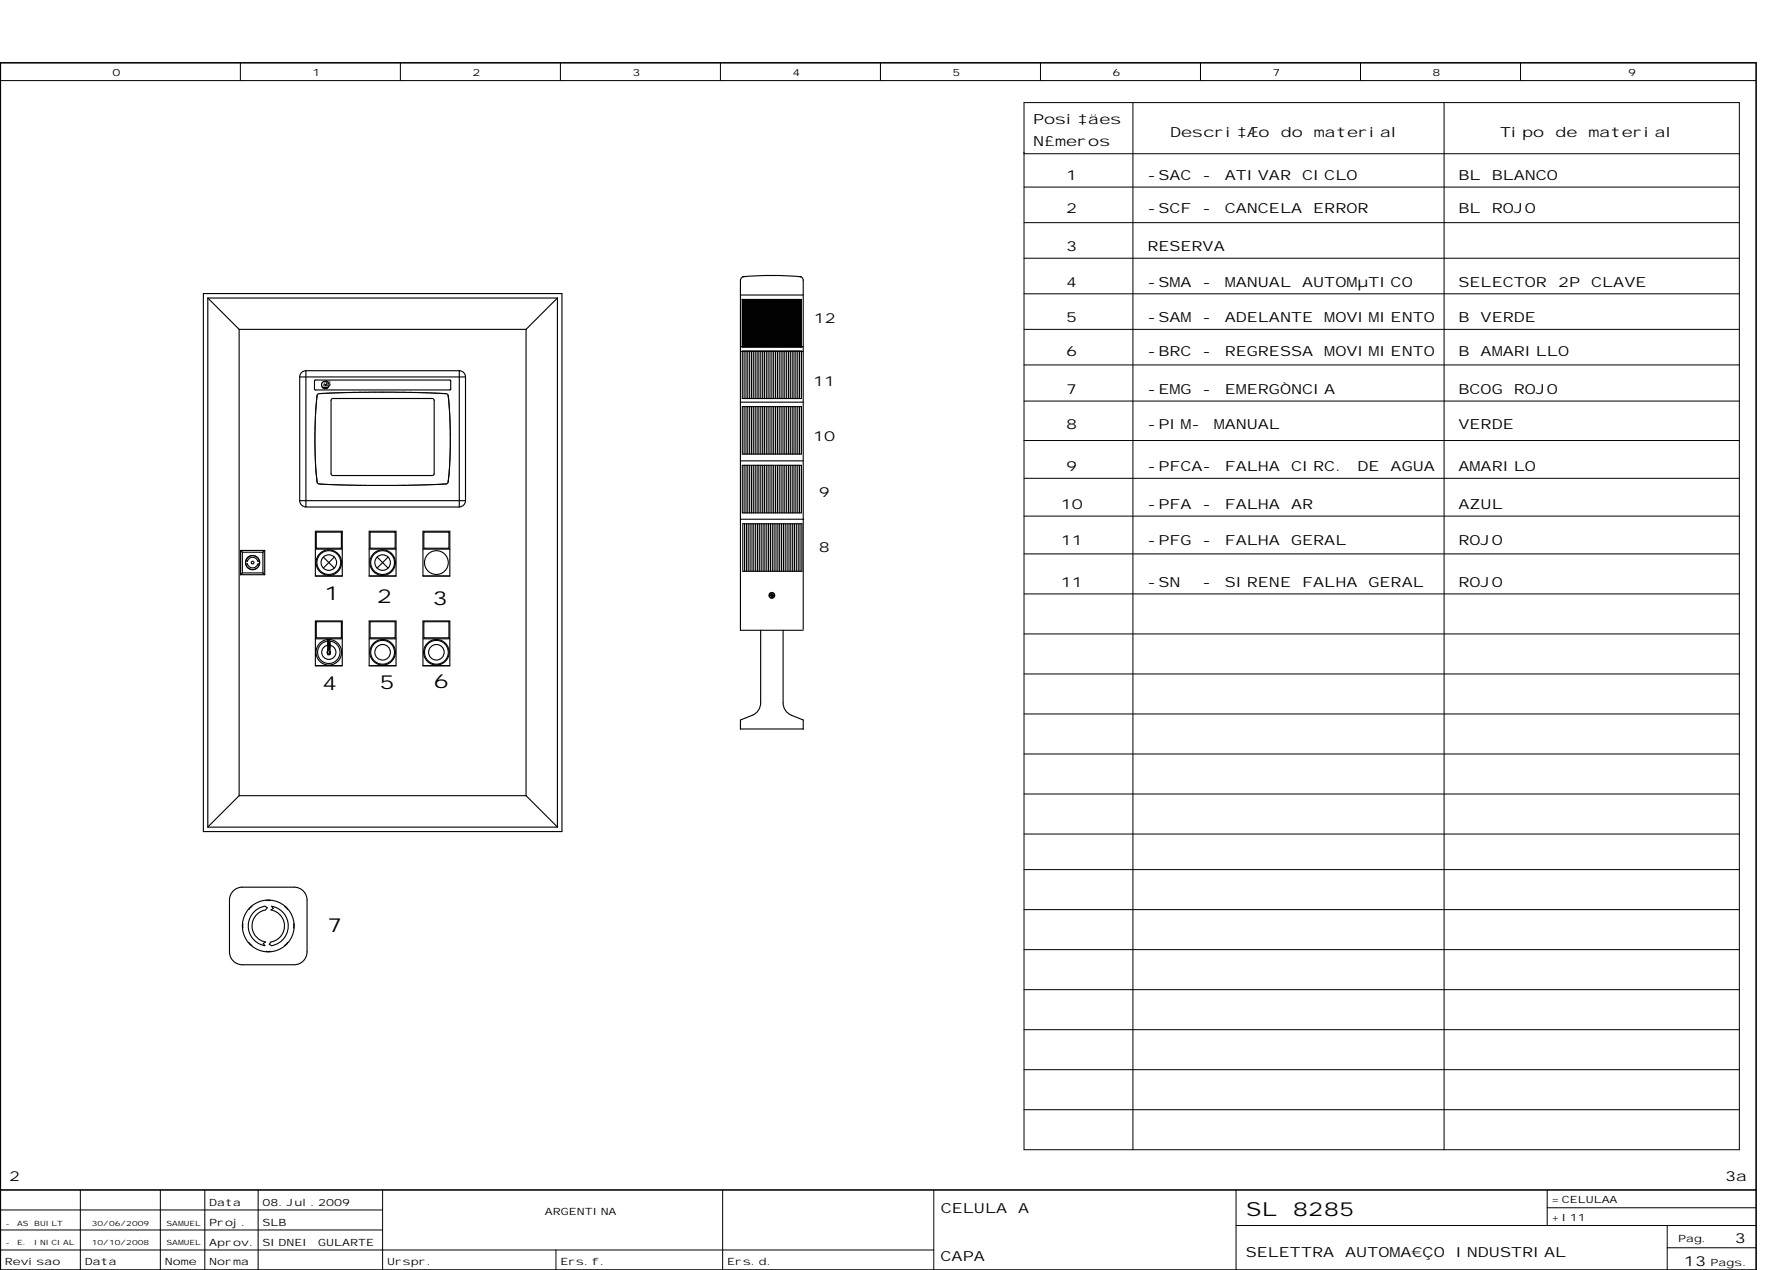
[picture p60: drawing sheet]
<svg xmlns="http://www.w3.org/2000/svg" width="399mm" height="286mm" viewBox="0 0 399 286" stroke-linecap="round" stroke-linejoin="round" font-family="sans-serif">
<defs><g id="words">
<g font-size="4.4">
<text x="72.9" y="134.9">1</text>
<text x="84.7" y="135.6">2</text>
<text x="97.3" y="136">3</text>
<text x="72.5" y="155.3">4</text>
<text x="85.3" y="155">5</text>
<text x="97.6" y="154.8">6</text>
<text x="73.6" y="209.5">7</text>
<text x="280.4" y="273.5">SL</text>
<text x="290.8" y="273.5">8285</text>
</g>
<g font-size="3.1">
<text x="232.4" y="27.9">Posi‡äes</text>
<text x="232.4" y="32.9">N£meros</text>
<text x="263.3" y="30.9">Descri‡Æo</text>
<text x="288.1" y="30.9">do</text>
<text x="295.6" y="30.9">material</text>
<text x="337.5" y="30.9">Tipo</text>
<text x="349.9" y="30.9">de</text>
<text x="357.4" y="30.9">material</text>
<text x="239.9" y="40.5">1</text>
<text x="258.1" y="40.5">-SAC</text>
<text x="270.6" y="40.5">-</text>
<text x="275.5" y="40.5">ATIVAR</text>
<text x="293" y="40.5">CICLO</text>
<text x="328.1" y="40.5">BL</text>
<text x="335.6" y="40.5">BLANCO</text>
<text x="239.9" y="48">2</text>
<text x="258.1" y="48">-SCF</text>
<text x="270.6" y="48">-</text>
<text x="275.5" y="48">CANCELA</text>
<text x="295.4" y="48">ERROR</text>
<text x="328.1" y="48">BL</text>
<text x="335.6" y="48">ROJO</text>
<text x="239.9" y="56.5">3</text>
<text x="258.1" y="56.5">RESERVA</text>
<text x="239.9" y="64.5">4</text>
<text x="258.1" y="64.5">-SMA</text>
<text x="270.6" y="64.5">-</text>
<text x="275.5" y="64.5">MANUAL</text>
<text x="293" y="64.5">AUTOMµTICO</text>
<text x="328.1" y="64.5">SELECTOR</text>
<text x="350.5" y="64.5">2P</text>
<text x="358" y="64.5">CLAVE</text>
<text x="183.1" y="72.6">12</text>
<text x="239.9" y="72.5">5</text>
<text x="258.1" y="72.5">-SAM</text>
<text x="270.6" y="72.5">-</text>
<text x="275.5" y="72.5">ADELANTE</text>
<text x="297.9" y="72.5">MOVIMIENTO</text>
<text x="328.1" y="72.5">B</text>
<text x="333.1" y="72.5">VERDE</text>
<text x="239.9" y="80">6</text>
<text x="258.1" y="80">-BRC</text>
<text x="270.6" y="80">-</text>
<text x="275.5" y="80">REGRESSA</text>
<text x="297.9" y="80">MOVIMIENTO</text>
<text x="328.1" y="80">B</text>
<text x="333.1" y="80">AMARILLO</text>
<text x="183" y="86.8">11</text>
<text x="239.9" y="88.5">7</text>
<text x="258.1" y="88.5">-EMG</text>
<text x="270.6" y="88.5">-</text>
<text x="275.5" y="88.5">EMERGÒNCIA</text>
<text x="328.1" y="88.5">BCOG</text>
<text x="340.6" y="88.5">ROJO</text>
<text x="183" y="99.3">10</text>
<text x="239.9" y="96.5">8</text>
<text x="258.1" y="96.5">-PIM-</text>
<text x="273.1" y="96.5">MANUAL</text>
<text x="328.1" y="96.5">VERDE</text>
<text x="239.9" y="106">9</text>
<text x="258.1" y="106">-PFCA-</text>
<text x="275.5" y="106">FALHA</text>
<text x="290.5" y="106">CIRC.</text>
<text x="305.4" y="106">DE</text>
<text x="312.9" y="106">AGUA</text>
<text x="328.1" y="106">AMARILO</text>
<text x="184.2" y="111.8">9</text>
<text x="238.6" y="114.5">10</text>
<text x="258.1" y="114.5">-PFA</text>
<text x="270.6" y="114.5">-</text>
<text x="275.5" y="114.5">FALHA</text>
<text x="290.5" y="114.5">AR</text>
<text x="328.1" y="114.5">AZUL</text>
<text x="184.2" y="124.3">8</text>
<text x="238.6" y="122.5">11</text>
<text x="258.1" y="122.5">-PFG</text>
<text x="270.6" y="122.5">-</text>
<text x="275.5" y="122.5">FALHA</text>
<text x="290.5" y="122.5">GERAL</text>
<text x="328.1" y="122.5">ROJO</text>
<text x="238.6" y="132.1">11</text>
<text x="258.1" y="132.1">-SN</text>
<text x="270.6" y="132.1">-</text>
<text x="275.5" y="132.1">SIRENE</text>
<text x="293" y="132.1">FALHA</text>
<text x="307.9" y="132.1">GERAL</text>
<text x="328.1" y="132.1">ROJO</text>
<text x="2.1" y="265.6">2</text>
<text x="388.1" y="265.6">3a</text>
<text x="211.7" y="272.9">CELULA</text>
<text x="229.1" y="272.9">A</text>
<text x="390.3" y="279.7">3</text>
<text x="211.6" y="283.7">CAPA</text>
<text x="280.3" y="282.8">SELETTRA</text>
<text x="302.6" y="282.8">AUTOMA€ÇO</text>
<text x="327.5" y="282.8">INDUSTRIAL</text>
<text x="378.9" y="284.8">13</text>
</g>
<g font-size="2.3">
<text x="25.3" y="17.1">0</text>
<text x="70.3" y="17.1">1</text>
<text x="106.3" y="17.1">2</text>
<text x="142.3" y="17.1">3</text>
<text x="178.3" y="17.1">4</text>
<text x="214.3" y="17.1">5</text>
<text x="250.3" y="17.1">6</text>
<text x="286.3" y="17.1">7</text>
<text x="322.3" y="17.1">8</text>
<text x="366.3" y="17.1">9</text>
<text x="47.1" y="271.1">Data</text>
<text x="47.1" y="275.6">Proj.</text>
<text x="59.1" y="271.1">08.Jul.2009</text>
<text x="59.1" y="275.6">SLB</text>
<text x="122.6" y="273.3">ARGENTINA</text>
<text x="349.1" y="270.6">= CELULAA</text>
<text x="349.1" y="274.6">+ I11</text>
<text x="47.1" y="280.1">Aprov.</text>
<text x="59.1" y="280.1">SIDNEI</text>
<text x="71.6" y="280.1">GULARTE</text>
<text x="377.5" y="279.4">Pag.</text>
<text x="1.1" y="284.4">Revisao</text>
<text x="19.1" y="284.4">Data</text>
<text x="37.1" y="284.4">Nome</text>
<text x="47.1" y="284.4">Norma</text>
<text x="87.1" y="284.4">Urspr.</text>
<text x="126.1" y="284.4">Ers.f.</text>
<text x="163.6" y="284.4">Ers.d.</text>
<text x="384.8" y="284.8">Pags.</text>
</g>
<g font-size="1.6">
<text x="72.6" y="86.9">AB</text>
<text x="1.2" y="275.6">-</text>
<text x="3.8" y="275.6">AS</text>
<text x="7.7" y="275.6">BUILT</text>
<text x="20.7" y="275.6">30/06/2009</text>
<text x="37.5" y="275.6">SAMUEL</text>
<text x="1.2" y="280">-</text>
<text x="3.8" y="280">E.</text>
<text x="7.7" y="280">INICIAL</text>
<text x="20.7" y="280">10/10/2008</text>
<text x="37.5" y="280">SAMUEL</text>
</g>
</g></defs>
<g fill="none" stroke="#000" stroke-width=".22">
<path d="M.1 18.1h395M54.1 14.1v4M90.1 14.1v4M126.1 14.1v4M162.1 14.1v4M198.1 14.1v4M234.1 14.1v4M270.1 14.1v4M306.1 14.1v4M342.1 14.1v4M230.4 23.1h160.9v235.5h-160.9zM230.4 34.6h160.9"/>
<path d="M254.9 23.1v235.5M324.9 23.1v235.5M230.4 42.1h160.9M230.4 50.1h160.9M230.4 58.1h160.9M230.4 66.1h160.9M230.4 74.1h160.9M230.4 90.2h160.9M230.4 82.1h160.9M230.4 99.1h160.9M230.4 107.6h160.9M230.4 116.1h160.9"/>
<path d="M230.4 124.6h160.9M230.4 133.6h160.9M230.4 142.6h160.9M230.4 151.6h160.9M230.4 160.6h160.9M230.4 169.6h160.9M230.4 178.6h160.9M230.4 187.6h160.9M230.4 195.6h160.9M230.4 204.6h160.9M230.4 213.6h160.9M230.4 222.6h160.9"/>
<path d="M230.4 231.6h160.9M230.4 240.6h160.9M230.4 249.6h160.9M.1 272.1h86M.1 276.6h86M18.1 267.6v18M36.1 267.6v18M46.1 267.6v18M58.1 267.6v18M86.1 267.6v18M162.6 267.6v18M210.1 267.6v18"/>
<path d="M278.1 267.6v18M278.1 275.6h117M348.1 267.6v8M348.1 271.6h47M375.1 275.6v10M.1 281.1h210M125.1 281.1v4.5M375.1 280.6h20"/>
</g>
<path d="M.1 14.1h395v271.5h-395zM.1 267.6h395" fill="none" stroke="#000" stroke-width=".35"/>
<g fill="none" stroke="#000" stroke-width=".25">
<path d="M45.7 66h80.7v121h-80.7zM46.8 67v119h78.6v-119M46.8 67l7 7.1M46.8 67h78.6M53.8 74.1v104.9M53.8 74.1h64.5M118.3 74.1v104.9M125.4 67l-7.1 7.1M166.6 62.9v78.9h14.1M166.6 66.4h14.1M166.6 78h14.1M166.6 79.1h14.1"/>
<path d="M167 79h13.3v10.6h-13.3zM167 62.2l7.3-.2 6 .2M167.4 62.2a.8 .8 0 0 0-.8 .8M167.4 79v10.7M167.8 79v10.7M168.2 79v10.7M168.6 79v10.7M169.1 79v10.7M169.5 79v10.7M169.9 79v10.7M170.3 79v10.7M170.7 79v10.7"/>
<path d="M171.1 79v10.7M171.6 79v10.7M172 79v10.7M172.4 79v10.7M172.8 79v10.7M173.2 79v10.7M173.6 79v10.7M174.1 79v10.7M174.5 79v10.7M174.9 79v10.7M175.3 79v10.7M175.7 79v10.7"/>
<path d="M176.1 79v10.7M176.6 79v10.7M177 79v10.7M177.4 79v10.7M177.8 79v10.7M178.2 79v10.7M178.6 79v10.7M179 79v10.7M179.5 79v10.7M179.9 79v10.7M179.9 62.2a.8 .8 0 0 1 .8 .8v78.5M180.3 67.4h-13.3v10.7h13.3"/>
<path d="M67.4 84.8h37.3M67.4 84.8v27.8M68.8 83.4a1.4 1.4 0 0 0-1.4 1.4M68.8 83.4h34.5M68.8 83.4v30.6M70.8 85.5h30.4l.2 .2v1.8l-.2 .2h-30.3l-.1-.2zM70.9 95.9v5.8M70.9 93.7v2.2M71 92.7v1M71.1 92l-.1 .7M71.1 91.3v.7M71.2 90.4l-.1 .9"/>
<path d="M71.2 90.3v.1M71.3 89.6l-.1 .7M71.3 89.3v.3M72.5 86.1l-.2 .3 .2 .6M72.5 87.1h.1M72.5 88.5l-1 .1-.2 .7M72.5 87.1h1.4M72.7 85.9l.3-.1 .7 .1M72.7 85.9l-.2 .2M73.2 86.6l.1 .1zM73.4 87.4h-.6l-.2-.2h1.2l-.4 .2M73.6 88.5h-1.1"/>
<path d="M73.7 85.9l.3 .5-.1 .7M74.7 88.4h-1.1M76.2 88.4h-1.5M79.2 88.3h-3M83 88.2l-3.8 .1M83 88.2h5.9M89 88.2l3.7 .1M92.7 88.3h3M95.7 88.4h1.5M97.2 88.4h1.2M97.3 89.6l-22.6 .1-.2 .3v16.6l.4 .4M97.3 89.6l.4 .4v16.6l-.2 .3-22.6 .1"/>
<path d="M98.4 88.5h1.1M99.5 88.5l1.1 .1 .3 .7M100.8 89.3l.2 .6M100.9 89.9l.1 .7M101 90.6v.5M101 91.1l.1 .7M101.1 91.8v1.2M101.2 93v1.2M101.2 94.2l.1 1.3M101.3 95.5v6.6M103.3 83.4a1.4 1.4 0 0 1 1.4 1.4M103.3 83.4v30.6"/>
<path d="M104.7 84.8v27.8M166.6 90.5h14.1M167 91.5h13.3v10.6l-13.3 .1zM167.4 91.5v10.7M167.8 91.5v10.7M168.2 91.5v10.7M168.6 91.5v10.7M169.1 91.5v10.7M169.5 91.5v10.7M169.9 91.5v10.7M170.3 91.5v10.7M170.7 91.5v10.7"/>
<path d="M171.1 91.5v10.7M171.6 91.5v10.7M172 91.5v10.7M172.4 91.5v10.7M172.8 91.5v10.7M173.2 91.5v10.7M173.6 91.5v10.7M174.1 91.5v10.7M174.5 91.5v10.7M174.9 91.5v10.7M175.3 91.5v10.7M175.7 91.5v10.7"/>
<path d="M176.1 91.5v10.7M176.6 91.5v10.7M177 91.5v10.7M177.4 91.5v10.7M177.8 91.5v10.7M178.2 91.5v10.7M178.6 91.5v10.7M179 91.5v10.7M179.5 91.5v10.7M179.9 91.5v10.7M67.4 112.6a1.4 1.4 0 0 0 1.4 1.4M67.4 112.6h37.3"/>
<path d="M68.9 114h34.4M70.9 101.7v2.2M70.9 119.5h6.1v10.1h-6.1zM71 103.9v.9M71 104.8l.1 .8M71.1 105.6v.7M71.1 106.3l.1 .8M71.1 119.7h5.7v3.6h-5.7zM71.2 107.1l.1 .9M71.3 108v.1M71.3 108.1l.1 .5 .6 .3M72 108.9h.9"/>
<path d="M72.9 108.9l1.1 .1M74 109h2M76 109.1h1.8M77.8 109.1h2.4M80.2 109.2h11.6M83 119.5h6.1v10.1h-6.1zM83.3 119.7h5.6v3.6h-5.6zM94.2 109.1h-2.4M95.2 119.5h6v10.1h-6zM95.4 119.7h5.6v3.6h-5.6zM96 109.1h-1.8M98 109h-2"/>
<path d="M99.1 108.9l-1.1 .1M100 108.9h-.9M100.8 108.4l-.2 .4-.6 .1M100.8 108.1v.3M101 107l-.2 1.1M101 106.4v.6M101.1 105.7l-.1 .7M101.1 104.5v1.2M101.2 103.4v1.1M101.3 102l-.1 1.4M104.7 112.6a1.4 1.4 0 0 1-1.4 1.4M166.6 103.7h14.1"/>
<path d="M166.7 116.8h14.1M167 104.7h13.3v10.7h-13.3zM167.4 104.7v10.7M167.5 117.8v10.7M167.8 104.7v10.7M167.9 117.8v10.7M168.2 104.7v10.7M168.3 117.8v10.7M168.6 104.7v10.7M168.8 117.8v10.7M169.1 104.7v10.7M169.2 117.8v10.7"/>
<path d="M169.5 104.7v10.7M169.6 117.8v10.7M169.9 104.7v10.7M170 117.8v10.7M170.3 104.7v10.7M170.4 117.8v10.7M170.7 104.7v10.7M170.8 117.8v10.7M171.1 104.7v10.7M171.3 117.8v10.7M171.6 104.7v10.7M171.7 117.8v10.7"/>
<path d="M172 104.7v10.7M172.1 117.8v10.7M172.4 104.7v10.7M172.5 117.8v10.7M172.8 104.7v10.7M172.9 117.8v10.7M173.2 104.7v10.7M173.3 117.8v10.7M173.6 104.7v10.7M173.8 117.8v10.7M174.1 104.7v10.7M174.2 117.8v10.7"/>
<path d="M174.5 104.7v10.7M174.6 117.8v10.7M174.9 104.7v10.7M175 117.8v10.7M175.3 104.7v10.7M175.4 117.8v10.7M175.7 104.7v10.7M175.8 117.8v10.7M176.1 104.7v10.7M176.2 117.8v10.7M176.6 104.7v10.7M176.7 117.8v10.7"/>
<path d="M177 104.7v10.7M177.1 117.8v10.7M177.4 104.7v10.7M177.5 117.8v10.7M177.8 104.7v10.7M177.9 117.8v10.7M178.2 104.7v10.7M178.3 117.8v10.7M178.6 104.7v10.7M178.7 117.8v10.7M179 104.7v10.7M179.2 117.8v10.7"/>
<path d="M179.5 104.7v10.7M179.6 117.8v10.7M179.9 104.7v10.7M180 117.8v10.7M54.1 129.3h5.5M54.1 123.8h5.5M54.1 123.8l.4 .4M54.1 123.8v5.5M54.5 128.9h4.7M54.5 124.2h4.7M54.5 124.2v4.7M54.5 128.9l-.4 .4"/>
<path d="M55.3 126.2h.3a1.3 1.3 0 0 1 1.2-.9 1.3 1.3 0 0 1 1.3 .9h.3M55.3 126.8h.3a1.3 1.3 0 0 0 1.2 .9 1.3 1.3 0 0 0 1.3-.9h.3M59.2 124.2v4.7M59.2 128.9l.4 .4M59.6 123.8l-.4 .4M59.6 123.8v5.5M70.9 139.7h6.1v10h-6.1zM70.9 123.5h6.1M70.9 129.6h6.1M71.1 139.8h5.7v3.7h-5.7zM72.7 125.3l2.5 2.5M75.2 125.3l-2.5 2.5"/>
<path d="M83 139.7h6.1v10h-6.1zM83 123.5h6.1M83 129.6h6.1M83.3 139.8h5.6v3.7h-5.6zM84.8 125.3l2.5 2.5M87.3 125.3l-2.5 2.5M95.2 139.7h6v10h-6zM95.2 123.5h6M95.2 129.6h6M95.4 139.8h5.6v3.7h-5.6zM167.1 128.5v-10.7h13.3v10.7M167.1 128.5h13.3"/>
<path d="M173.1 134h.5M173.1 133.8h.4M173.4 133.8v.2M173.6 133.8l.1-.2 .1 .3M173.6 133.8l-.1 .1M173.8 133.8h.4M173.9 133.8v.2M174.2 134h-.5v.2l-.1-.2M70.9 143.7h6.1M70.9 149.7h6.1M73.7 146.4l-.1 .4 .1 .2M73.7 146l.2 .3"/>
<path d="M73.7 144.2v.9M73.8 145.4h.4l-.1 1.9-.4-.1zM73.9 146.3l-.2 .2M74.1 146l.1 .1M74.1 146l.1-.3h-.2l-.3 .4M74.2 144.2v.9M74.2 146.4l.2 .2-.2 .4M74.3 146.5l-.3 .5 .2 .1M83 143.7h6.1M83 149.7h6.1M95.2 143.7h6M95.2 149.7h6"/>
<path d="M171.1 158.1a3 3 0 0 1-1.9 2.8l-2.6 1v2.1h14.1v-2.1l-2.6-1a3 3 0 0 1-1.9-2.8M171.1 141.8v16.3M176.2 141.8v16.3M53.8 179l-7 7M53.8 179h64.5M118.3 179l7.1 7M52.7 200.2l1.2-.6 .6-.1h11.7a2.9 2.9 0 0 1 2.9 2.9v11.7a2.9 2.9 0 0 1-2.9 2.9h-11.7a2.9 2.9 0 0 1-2.9-2.9v-11.7a2.89 2.89 0 0 1 1.1-2.2zM54.5 208.4l.1 .3M54.5 207.9v.5M54.5 208.8a5.5 5.5 0 0 0 1.5 3.3l.2 .2M56.2 212.3l.3 .3M56.2 204.2l-.1 .2a5.1 5.1 0 0 0-1.6 3.6"/>
<path d="M56.5 212.6v-.1a4.4 4.4 0 0 0 3.3 1.6M56.6 203.8l-.4 .4M59.6 203.8a4.5 4.5 0 0 0-3.8 4.5 4.5 4.5 0 0 0 3.8 4.4M59.6 203.8l.5 .4-.4 .5a3.6 3.6 0 0 0-3 3.6 3.6 3.6 0 0 0 3 3.5l-.5 .4 .4 .5M59.8 202.4l-1.7 .5-1.5 .9M59.9 202.5h.9M59.9 214h.9M60.9 202.4l1.7 .5 1.5 .9M61.1 203.8l.4 .5-.5 .4a3.7 3.7 0 0 1 3 3.6 3.7 3.7 0 0 1-3 3.5l-.4 .6 .5 .3M61.1 203.8a4.5 4.5 0 0 1 3.8 4.5 4.5 4.5 0 0 1-3.8 4.4M64.1 203.8l.4 .4a4.7 4.7 0 0 1 1.6 3.8h.1M64.2 212.6v-.1a4.4 4.4 0 0 1-3.3 1.6"/>
<path d="M66.2 208.8a4.9 4.9 0 0 1-1.6 3.3l-.4 .5M66.2 207.9v.5M66.2 208.4l-.1 .3"/>
<circle cx="56.8" cy="126.5" r="1.58"/>
<circle cx="56.8" cy="126.5" r="1.6"/>
<circle cx="56.8" cy="126.5" r=".3"/>
<circle cx="74" cy="126.5" r="2.88"/>
<circle cx="74" cy="126.5" r="2.68"/>
<circle cx="74" cy="126.5" r="1.75"/>
<circle cx="86.1" cy="126.5" r="2.88"/>
<circle cx="86.1" cy="126.5" r="2.68"/>
<circle cx="86.1" cy="126.5" r="1.75"/>
<circle cx="98.2" cy="126.5" r="2.68"/>
<circle cx="173.6" cy="133.9" r=".55"/>
<circle cx="173.6" cy="133.9" r=".65"/>
<circle cx="74" cy="146.7" r="2.88"/>
<circle cx="74" cy="146.7" r="2.53"/>
<circle cx="74" cy="146.7" r="1.6"/>
<circle cx="86.1" cy="146.7" r="2.88"/>
<circle cx="86.1" cy="146.7" r="2.68"/>
<circle cx="86.1" cy="146.7" r="1.75"/>
<circle cx="98.2" cy="146.7" r="2.88"/>
<circle cx="98.2" cy="146.7" r="2.68"/>
<circle cx="98.2" cy="146.7" r="1.75"/>
</g>
<path d="M167 67.4h13.3v10.7zM167 67.4l13.3 10.7h-13.3zM73.2 86.6l.1 .1zM73.7 144.2h.3v.9zM73.7 144.2l.3 .9h-.3zM74 144.2h.2v.9zM74 144.2l.2 .9h-.2z" fill="#000" stroke="#000" stroke-width=".22"/>
<use href="#words"/>
</svg>
